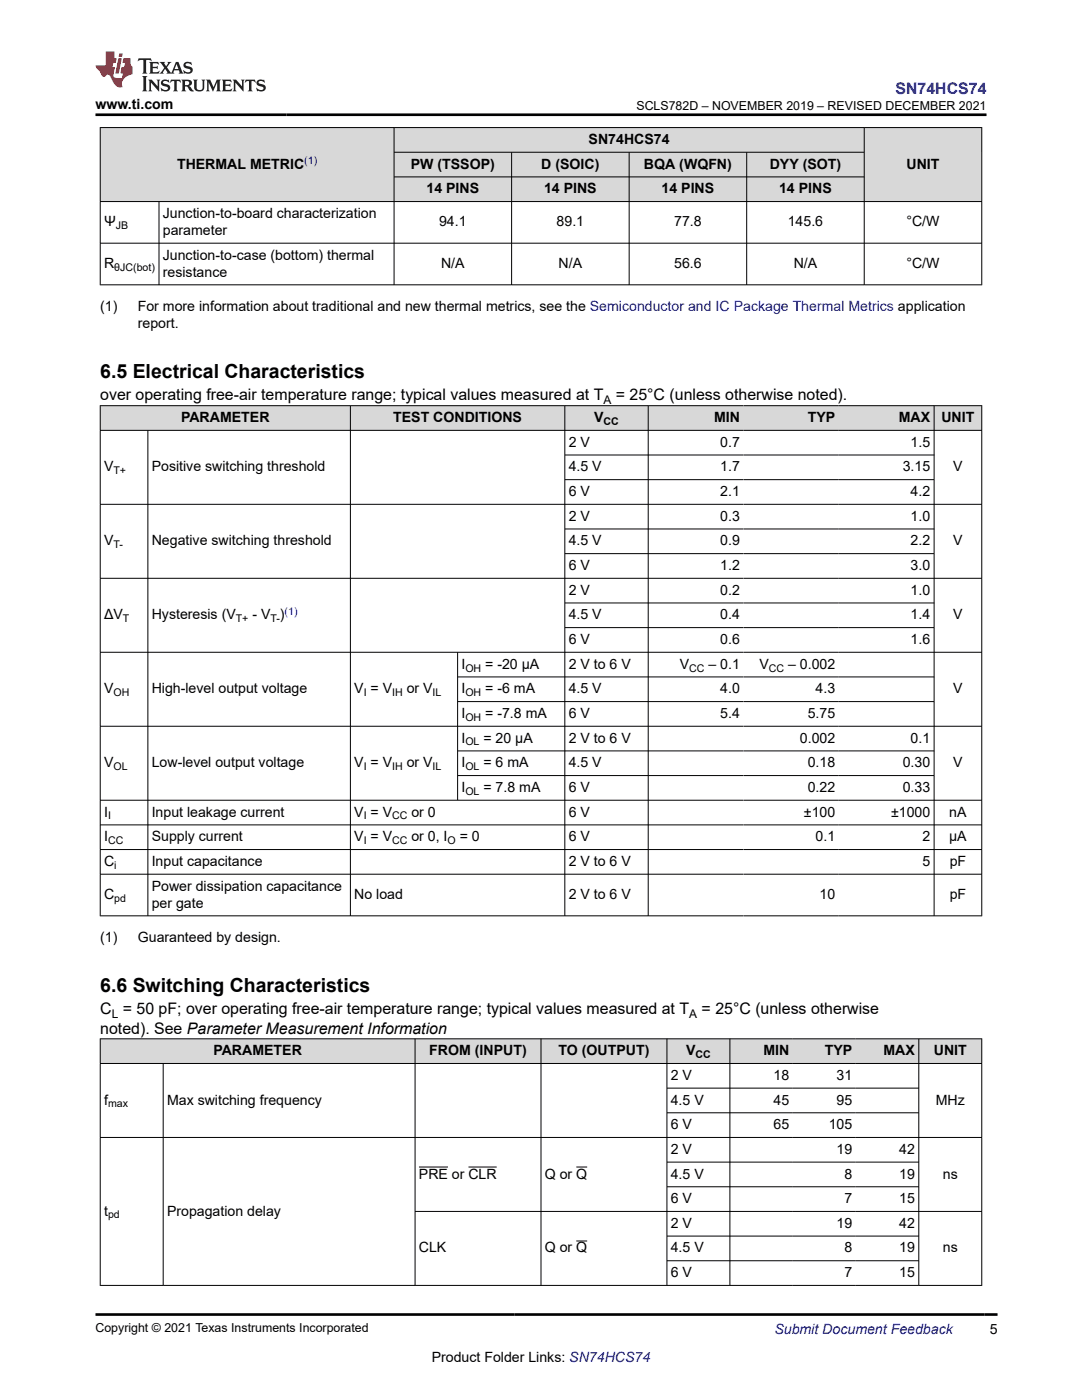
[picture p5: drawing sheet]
<svg xmlns="http://www.w3.org/2000/svg" width="216mm" height="279mm" viewBox="0 0 216 279" stroke-linecap="round" stroke-linejoin="round" font-family="sans-serif">
<defs><g id="words">
<g font-size="3.9">
<text x="20" y="75.5">6.5 Electrical Characteristics</text>
<text x="20" y="198.1">6.6 Switching Characteristics</text>
</g>
<text font-size="3.2" fill="#00f" x="178.7" y="18.7">SN74HCS74</text>
<g font-size="3.2">
<text x="20" y="79.9">over operating free-air temperature range; typical values measured at T</text>
<text x="122.9" y="79.9">= 25°C (unless otherwise noted).</text>
<text x="20" y="202.5">C = 50 pF; over operating free-air temperature range; typical values measured at T</text>
<text x="140" y="202.5">= 25°C (unless otherwise</text>
<text x="20" y="206.3">noted). See Parameter Measurement Information</text>
</g>
<g font-size="2.8">
<text x="19.1" y="21.8">www.ti.com</text>
<text x="117.5" y="28.7">SN74HCS74</text>
<text x="35.3" y="33.7">THERMAL METRIC</text>
<text x="82" y="33.7">PW (TSSOP)</text>
<text x="108" y="33.7">D (SOIC)</text>
<text x="128.5" y="33.7">BQA (WQFN)</text>
<text x="153.6" y="33.7">DYY (SOT)</text>
<text x="180.9" y="33.7">UNIT</text>
<text x="85.1" y="38.6">14 PINS</text>
<text x="108.6" y="38.6">14 PINS</text>
<text x="132" y="38.6">14 PINS</text>
<text x="155.5" y="38.6">14 PINS</text>
<text x="20.8" y="45.2">Ψ</text>
<text x="32.5" y="43.5">Junction-to-board characterization</text>
<text x="32.5" y="46.9">parameter</text>
<text x="87.6" y="45.2">94.1</text>
<text x="111.1" y="45.2">89.1</text>
<text x="134.5" y="45.2">77.8</text>
<text x="157.2" y="45.2">145.6</text>
<text x="180.9" y="45.2">°C/W</text>
<text x="20.8" y="53.5">R</text>
<text x="32.5" y="51.8">Junction-to-case (bottom) thermal</text>
<text x="88" y="53.5">N/A</text>
<text x="111.5" y="53.5">N/A</text>
<text x="134.5" y="53.5">56.6</text>
<text x="158.4" y="53.5">N/A</text>
<text x="180.9" y="53.5">°C/W</text>
<text x="32.5" y="55.2">resistance</text>
<text x="20" y="62">(1)</text>
<text x="27.5" y="65.4">report.</text>
<text x="27.5" y="62">For more information about traditional and new thermal metrics, see the Semiconductor and IC Package Thermal Metrics application</text>
<text x="36.1" y="84.2">PARAMETER</text>
<text x="78.5" y="84.2">TEST CONDITIONS</text>
<text x="113.5" y="89.2">2 V</text>
<text x="118.6" y="84.2">V</text>
<text x="142.5" y="84.2">MIN</text>
<text x="143.7" y="89.2">0.7</text>
<text x="161.2" y="84.2">TYP</text>
<text x="179.4" y="84.2">MAX</text>
<text x="181.7" y="89.2">1.5</text>
<text x="187.9" y="84.2">UNIT</text>
<text x="20.8" y="94.1">V</text>
<text x="30.3" y="94.1">Positive switching threshold</text>
<text x="113.5" y="94.1">4.5 V</text>
<text x="143.7" y="94.1">1.7</text>
<text x="180.1" y="94.1">3.15</text>
<text x="190.2" y="94.1">V</text>
<text x="113.5" y="99">6 V</text>
<text x="143.7" y="99">2.1</text>
<text x="181.7" y="99">4.2</text>
<text x="113.5" y="103.9">2 V</text>
<text x="143.7" y="103.9">0.3</text>
<text x="181.7" y="103.9">1.0</text>
<text x="20.8" y="108.8">V</text>
<text x="30.3" y="108.8">Negative switching threshold</text>
<text x="113.5" y="108.8">4.5 V</text>
<text x="113.5" y="113.8">6 V</text>
<text x="143.7" y="108.8">0.9</text>
<text x="143.7" y="113.8">1.2</text>
<text x="181.7" y="108.8">2.2</text>
<text x="181.7" y="113.8">3.0</text>
<text x="190.2" y="108.8">V</text>
<text x="113.5" y="118.7">2 V</text>
<text x="143.7" y="118.7">0.2</text>
<text x="181.7" y="118.7">1.0</text>
<text x="20.8" y="123.6">ΔV</text>
<text x="30.3" y="123.6">Hysteresis (V</text>
<text x="50.4" y="123.6">- V )</text>
<text x="113.5" y="123.6">4.5 V</text>
<text x="143.7" y="123.6">0.4</text>
<text x="181.7" y="123.6">1.4</text>
<text x="190.2" y="123.6">V</text>
<text x="113.5" y="128.5">6 V</text>
<text x="143.7" y="128.5">0.6</text>
<text x="181.7" y="128.5">1.6</text>
<text x="92.1" y="133.4">I</text>
<text x="96.8" y="133.4">= -20 µA</text>
<text x="113.5" y="133.4">2 V to 6 V</text>
<text x="135.7" y="133.4">V</text>
<text x="141.4" y="133.4">– 0.1</text>
<text x="151.5" y="133.4">V</text>
<text x="157.3" y="133.4">– 0.002</text>
<text x="20.8" y="138.4">V</text>
<text x="30.3" y="138.4">High-level output voltage</text>
<text x="70.7" y="138.4">V = V</text>
<text x="81.2" y="138.4">or V</text>
<text x="92.1" y="138.4">I</text>
<text x="92.1" y="143.3">I</text>
<text x="96.8" y="138.4">= -6 mA</text>
<text x="96.8" y="143.3">= -7.8 mA</text>
<text x="113.5" y="138.4">4.5 V</text>
<text x="113.5" y="143.3">6 V</text>
<text x="143.7" y="138.4">4.0</text>
<text x="143.7" y="143.3">5.4</text>
<text x="161.2" y="143.3">5.75</text>
<text x="162.7" y="138.4">4.3</text>
<text x="190.2" y="138.4">V</text>
<text x="92.1" y="148.2">I</text>
<text x="96.5" y="148.2">= 20 µA</text>
<text x="113.5" y="148.2">2 V to 6 V</text>
<text x="159.6" y="148.2">0.002</text>
<text x="181.7" y="148.2">0.1</text>
<text x="20.8" y="153.1">V</text>
<text x="30.3" y="153.1">Low-level output voltage</text>
<text x="70.7" y="153.1">V = V</text>
<text x="81.2" y="153.1">or V</text>
<text x="92.1" y="153.1">I</text>
<text x="96.5" y="153.1">= 6 mA</text>
<text x="113.5" y="153.1">4.5 V</text>
<text x="161.2" y="153.1">0.18</text>
<text x="180.1" y="153.1">0.30</text>
<text x="190.2" y="153.1">V</text>
<text x="92.1" y="158.1">I</text>
<text x="96.5" y="158.1">= 7.8 mA</text>
<text x="113.5" y="158.1">6 V</text>
<text x="161.2" y="158.1">0.22</text>
<text x="180.1" y="158.1">0.33</text>
<text x="20.8" y="167.9">I</text>
<text x="20.8" y="163">I</text>
<text x="30.3" y="167.9">Supply current</text>
<text x="30.3" y="163">Input leakage current</text>
<text x="70.7" y="167.9">V = V</text>
<text x="70.7" y="163">V = V</text>
<text x="82.1" y="167.9">or 0, I</text>
<text x="82.1" y="163">or 0</text>
<text x="91.7" y="167.9">= 0</text>
<text x="113.5" y="167.9">6 V</text>
<text x="113.5" y="163">6 V</text>
<text x="160.4" y="163">±100</text>
<text x="162.7" y="167.9">0.1</text>
<text x="177.8" y="163">±1000</text>
<text x="184.1" y="167.9">2</text>
<text x="189.4" y="167.9">µA</text>
<text x="189.4" y="163">nA</text>
<text x="20.8" y="172.8">C</text>
<text x="30.3" y="172.8">Input capacitance</text>
<text x="113.5" y="172.8">2 V to 6 V</text>
<text x="184.1" y="172.8">5</text>
<text x="189.5" y="172.8">pF</text>
<text x="20.8" y="179.4">C</text>
<text x="30.3" y="177.7">Power dissipation capacitance</text>
<text x="70.7" y="179.4">No load</text>
<text x="113.5" y="179.4">2 V to 6 V</text>
<text x="163.5" y="179.4">10</text>
<text x="189.5" y="179.4">pF</text>
<text x="30.3" y="181.1">per gate</text>
<text x="20" y="187.9">(1)</text>
<text x="27.5" y="187.9">Guaranteed by design.</text>
<text x="42.6" y="210.6">PARAMETER</text>
<text x="85.7" y="210.6">FROM (INPUT)</text>
<text x="111.4" y="210.6">TO (OUTPUT)</text>
<text x="133.8" y="215.5">2 V</text>
<text x="136.9" y="210.6">V</text>
<text x="152.3" y="210.6">MIN</text>
<text x="154.4" y="215.5">18</text>
<text x="164.6" y="210.6">TYP</text>
<text x="166.9" y="215.5">31</text>
<text x="176.3" y="210.6">MAX</text>
<text x="186.3" y="210.6">UNIT</text>
<text x="20.8" y="220.4">f</text>
<text x="33.3" y="220.4">Max switching frequency</text>
<text x="133.8" y="220.4">4.5 V</text>
<text x="154.4" y="220.4">45</text>
<text x="166.9" y="220.4">95</text>
<text x="186.7" y="220.4">MHz</text>
<text x="133.8" y="225.4">6 V</text>
<text x="154.4" y="225.4">65</text>
<text x="165.4" y="225.4">105</text>
<text x="133.8" y="230.3">2 V</text>
<text x="166.9" y="230.3">19</text>
<text x="179.4" y="230.3">42</text>
<text x="83.6" y="235.2">PRE or CLR</text>
<text x="108.7" y="235.2">Q or Q</text>
<text x="133.8" y="235.2">4.5 V</text>
<text x="168.5" y="235.2">8</text>
<text x="179.4" y="235.2">19</text>
<text x="188.1" y="235.2">ns</text>
<text x="20.8" y="242.6">t</text>
<text x="33.3" y="242.6">Propagation delay</text>
<text x="133.8" y="240.1">6 V</text>
<text x="133.8" y="245">2 V</text>
<text x="166.9" y="245">19</text>
<text x="168.5" y="240.1">7</text>
<text x="179.4" y="240.1">15</text>
<text x="179.4" y="245">42</text>
<text x="83.6" y="250">CLK</text>
<text x="108.7" y="250">Q or Q</text>
<text x="133.8" y="250">4.5 V</text>
<text x="168.5" y="250">8</text>
<text x="179.4" y="250">19</text>
<text x="188.1" y="250">ns</text>
<text x="133.8" y="254.9">6 V</text>
<text x="168.5" y="254.9">7</text>
<text x="179.4" y="254.9">15</text>
<text x="197.5" y="266.1">5</text>
<text x="86.1" y="271.7">Product Folder Links: SN74HCS74</text>
</g>
<text font-size="2.8" fill="#00f" x="154.5" y="266.2">Submit Document Feedback</text>
<g font-size="2.5">
<text x="127" y="21.9">SCLS782D – NOVEMBER 2019 – REVISED DECEMBER 2021</text>
<text x="19.1" y="265.9">Copyright © 2021 Texas Instruments Incorporated</text>
</g>
<g font-size="2.4">
<text x="120.4" y="80.5">A</text>
<text x="22.3" y="203.1">L</text>
<text x="137.5" y="203.1">A</text>
</g>
<g font-size="2.1" fill="#00f">
<text x="60.7" y="32.7">(1)</text>
<text x="56.8" y="122.7">(1)</text>
</g>
<g font-size="2.1">
<text x="23.1" y="45.8">JB</text>
<text x="22.8" y="54.1">θJC(bot)</text>
<text x="120.4" y="84.8">CC</text>
<text x="22.6" y="94.6">T+</text>
<text x="22.6" y="109.4">T-</text>
<text x="24.5" y="124.2">T</text>
<text x="47.1" y="124.2">T+</text>
<text x="54" y="124.2">T-</text>
<text x="92.9" y="134">OH</text>
<text x="137.5" y="134">CC</text>
<text x="153.4" y="134">CC</text>
<text x="22.6" y="138.9">OH</text>
<text x="72.6" y="138.9">I</text>
<text x="78.3" y="138.9">IH</text>
<text x="86.3" y="138.9">IL</text>
<text x="92.9" y="138.9">OH</text>
<text x="92.9" y="143.9">OH</text>
<text x="92.9" y="148.8">OL</text>
<text x="22.6" y="153.7">OL</text>
<text x="72.6" y="153.7">I</text>
<text x="78.3" y="153.7">IH</text>
<text x="86.3" y="153.7">IL</text>
<text x="92.9" y="153.7">OL</text>
<text x="92.9" y="158.6">OL</text>
<text x="21.6" y="163.5">I</text>
<text x="72.6" y="163.5">I</text>
<text x="78.3" y="163.5">CC</text>
<text x="21.6" y="168.5">CC</text>
<text x="22.8" y="173.4">i</text>
<text x="72.6" y="168.5">I</text>
<text x="78.3" y="168.5">CC</text>
<text x="89.3" y="168.5">O</text>
<text x="22.8" y="180">pd</text>
<text x="138.8" y="211.2">CC</text>
<text x="21.6" y="221">max</text>
<text x="21.6" y="243.1">pd</text>
</g>
</g></defs>
<g fill="#d8d8d8">
<path d="M20 25.5h175.9v4.9h-175.9z" fill-rule="evenodd"/>
<path d="M20.1 25.5h58.5v14.7h-58.5z" fill-rule="evenodd"/>
<path d="M78.7 25.5h93.7v4.8h-93.7z" fill-rule="evenodd"/>
<path d="M172.5 25.5h23.3v14.7h-23.3z" fill-rule="evenodd"/>
<path d="M78.7 30.4h23.3v4.8h-23.3z" fill-rule="evenodd"/>
<path d="M102.1 30.4h23.4v4.8h-23.4z" fill-rule="evenodd"/>
<path d="M125.6 30.4h23.3v4.8h-23.3z" fill-rule="evenodd"/>
<path d="M149.1 30.4h23.3v4.8h-23.3z" fill-rule="evenodd"/>
<path d="M78.7 35.4h23.3v4.8h-23.3z" fill-rule="evenodd"/>
<path d="M102.1 35.4h23.4v4.8h-23.4z" fill-rule="evenodd"/>
<path d="M125.6 35.4h23.3v4.8h-23.3z" fill-rule="evenodd"/>
<path d="M149.1 35.4h23.3v4.8h-23.3z" fill-rule="evenodd"/>
</g>
<g fill="none" stroke="#000" stroke-width=".2">
<path d="M19.9 25.5h176.1M20 25.4v31.5M78.6 25.4v31.5M78.6 30.4h93.9M78.6 35.3h93.9M102.1 30.4v26.5M125.5 30.4v26.5M149 30.4v26.5M172.4 25.4v31.5M195.9 25.4v31.5M19.9 40.2h176.1M19.9 48.5h176.1"/>
<path d="M19.9 56.8h176.1M31.7 40.2v16.7"/>
</g>
<g fill="#d8d8d8">
<path d="M20 81h175.9v4.9h-175.9z" fill-rule="evenodd"/>
<path d="M20.1 81h49.8v4.8h-49.8z" fill-rule="evenodd"/>
<path d="M70 81h42.6v4.8h-42.6z" fill-rule="evenodd"/>
<path d="M112.8 81h16.5v4.8h-16.5z" fill-rule="evenodd"/>
<path d="M129.4 81h19v4.8h-19z" fill-rule="evenodd"/>
<path d="M148.4 81h19v4.8h-19z" fill-rule="evenodd"/>
<path d="M167.4 81h18.9v4.8h-18.9z" fill-rule="evenodd"/>
<path d="M186.5 81h9.3v4.8h-9.3z" fill-rule="evenodd"/>
</g>
<g fill="none" stroke="#000" stroke-width=".2">
<path d="M19.9 81h176.1M19.9 85.9h176.1M20 80.9v101.9M29.5 85.9v96.9M69.9 80.9v101.9M112.7 80.9v101.9M112.7 90.8h73.8M112.7 95.7h73.8M129.3 80.9v101.9M186.4 80.9v101.9M195.9 80.9v101.9M19.9 100.6h176.1"/>
<path d="M19.9 115.4h176.1M112.7 105.6h73.8M112.7 110.5h73.8M19.9 130.2h176.1M91.3 130.2v29.6M91.3 135.1h95.2M112.7 120.3h73.8M112.7 125.3h73.8M19.9 144.9h176.1M19.9 159.7h176.1M91.3 140h95.2M91.3 149.9h95.2"/>
<path d="M91.3 154.8h95.2M19.9 164.6h176.1M19.9 169.5h176.1M19.9 174.5h176.1M19.9 182.8h176.1"/>
</g>
<g fill="#d8d8d8">
<path d="M20 207.3h175.9v4.9h-175.9z" fill-rule="evenodd"/>
<path d="M20.1 207.4h62.7v4.8h-62.7z" fill-rule="evenodd"/>
<path d="M82.9 207.4h25v4.8h-25z" fill-rule="evenodd"/>
<path d="M108 207.4h25v4.8h-25z" fill-rule="evenodd"/>
<path d="M133.1 207.4h12.5v4.8h-12.5z" fill-rule="evenodd"/>
<path d="M145.7 207.4h12.5v4.8h-12.5z" fill-rule="evenodd"/>
<path d="M158.2 207.4h12.6v4.8h-12.6z" fill-rule="evenodd"/>
<path d="M170.8 207.4h12.5v4.8h-12.5z" fill-rule="evenodd"/>
<path d="M183.4 207.4h12.4v4.8h-12.4z" fill-rule="evenodd"/>
</g>
<g fill="none" stroke="#000" stroke-width=".2">
<path d="M19.9 207.3h176.1M19.9 212.2h176.1M20 207.3v49.3M32.6 212.2v44.4M82.8 207.3v49.3M108 207.3v49.3M133.1 207.3v49.3M133.1 217.2h50.3M145.6 207.3v49.3M183.3 207.3v49.3M195.9 207.3v49.3M19.9 227h176.1"/>
<path d="M83.6 232.9h5.8M93.5 232.9h5.6M115 232.9h2.2M133.1 222.1h50.3M133.1 231.9h50.3M133.1 236.8h50.3M19.9 256.5h176.1M82.8 241.8h113.2M115 247.7h2.2M133.1 246.7h50.3M133.1 251.6h50.3"/>
</g>
<path d="M27.7 11.6l-.2 .6 .5-.2h.6v.1v2.2l-.2 .4h1l-.2-.4v-2.2v-.1h.5l.5 .2-.1-.6zM29.8 12.4l.2 .3v1.6l-.2 .4h1.9l.1-.6a1.08 1.08 0 0 1-1.3 .2v-.7h.6l.4 .2v-.7l-.4 .2h-.6v-.5l.2-.2a1 1 0 0 1 1 .3l-.1-.5zM31.8 12.4l1 1.1-1 1.2h.9l-.2-.2 .4-.8 .5 .8-.2 .2h1.6l-.2-.2 .1-.5h1l.1 .5-.1 .2h.9l-.2-.4-.8-1.9h-.5l-1 2.1-.8-1.1 .9-1h-.8l.2 .2-.5 .6-.3-.6 .1-.2zM35.2 12.8l.4 1h-.8zM36.8 12.5a.65 .65 0 0 0-.2 .7 .65 .65 0 0 0 .6 .5l.7 .1 .1 .3a.79 .79 0 0 1-.7 .4 .79 .79 0 0 1-.7-.5l.1 .7 .2-.1a.93 .93 0 0 0 1.1 0 .93 .93 0 0 0 .4-.9 1.46 1.46 0 0 0-1.2-.6l-.1-.3a1.09 1.09 0 0 1 1.2 .2l-.2-.6-.1 .1-.6-.2zM28.4 15.2l.2 .4v2.2l-.2 .4h1l-.2-.4v-2.2l.2-.4zM29.6 15.9l.2 .4v1.5l-.2 .4h.8l-.3-.4v-1.3l1.7 1.8v-2l.2-.4h-.8l.2 .2 .1 1.1-1.2-1.3zM32.3 16a.65 .65 0 0 0-.2 .8 .65 .65 0 0 0 .7 .4l.6 .2 .1 .2a.79 .79 0 0 1-.7 .4 .79 .79 0 0 1-.7-.5l.1 .7 .2-.1a.93 .93 0 0 0 1.1 .1 .93 .93 0 0 0 .4-1 1.46 1.46 0 0 0-1.2-.5l-.1-.4a1.09 1.09 0 0 1 1.2 .2l-.2-.6-.1 .1-.6-.1zM34.1 15.9l-.1 .6a.63 .63 0 0 1 .7-.3l.1 1.6-.3 .4h1l-.2-.4v-1.6a.66 .66 0 0 1 .8 .3l-.1-.6zM36.2 15.9l.2 .4v1.5l-.2 .4h.9l-.2-.2v-.7h.5l.1 .2a.79 .79 0 0 0 1.2 .6l-1-.9a.61 .61 0 0 0 .6-.6 .61 .61 0 0 0-.5-.7zM36.9 16.2h.2a.47 .47 0 0 1 .5 .1 .47 .47 0 0 1 .1 .5l-.2 .1-.6 .1zM38.5 15.9l.2 .2a2.27 2.27 0 0 0 .4 2 1.04 1.04 0 0 0 1.7-.7v-1.3l.2-.2h-.8l.2 .4v1.1a.6 .6 0 0 1-.6 .6 .6 .6 0 0 1-.6-.6v-1.1l.3-.4zM41.1 15.9l.2 .4v1.5l-.2 .4h.7l-.2-.4v-1.4l.9 1.9 .8-1.9v1.4l-.2 .4h1l-.3-.4v-1.5l.3-.4h-.8l-.7 1.5-.7-1.5zM44.3 15.9l.2 .4v1.5l-.2 .4h1.9l.1-.6a1.09 1.09 0 0 1-1.3 .2v-.7h.6l.4 .2v-.6l-.4 .2h-.6v-.6l.2-.1a1.01 1.01 0 0 1 1 .3l-.1-.6zM46.4 15.9l.3 .4v1.5l-.3 .4h.8l-.2-.4v-1.3l1.6 1.8v-2l.2-.4h-.7l.2 .2v1.1l-1.2-1.3zM49 15.9l-.1 .6a.63 .63 0 0 1 .8-.3v1.6l-.3 .4h1l-.2-.4v-1.6a.66 .66 0 0 1 .8 .3l-.1-.6zM51.4 16a.65 .65 0 0 0-.2 .8 .65 .65 0 0 0 .6 .4l.6 .2 .2 .2a.79 .79 0 0 1-.8 .4 .79 .79 0 0 1-.6-.5l.1 .7 .2-.1a.93 .93 0 0 0 1 .1 .93 .93 0 0 0 .5-1 1.46 1.46 0 0 0-1.3-.5l-.1-.4a1.09 1.09 0 0 1 1.3 .2l-.2-.6-.2 .1-.5-.1z" fill="#231f20"/>
<path d="M21.1 10.3v2.7h-2.1l.1 .4 .9 1a.95 .95 0 0 0 .9 .9 .59 .59 0 0 1 .6-.4 .59 .59 0 0 1 .5 .3l.4 .8a1.59 1.59 0 0 0 2.1 1.4 1.61 1.61 0 0 1 1-2.3l1-.3-.1-1.5a1.59 1.59 0 0 1-.4-1.7h-1.4l-.2 .9h.5l-.1 .9h-.5l-.2 .9v.3l.4 .1-.2 .9h-.6a.73 .73 0 0 1-1.1-.7l.3-1.5h-.5l.2-.9h.5l.2-.9h-.5v-1.3zM23.6 11.6l-.6 3.1h.7l.6-3.1zM23.8 10.7l-.1 .6h.7l.1-.6z" fill="#ed1c24"/>
<path d="M19.1 22.9h177.8M19.1 262.3h179.9" fill="none" stroke="#000" stroke-width=".53"/>
<use href="#words"/>
</svg>
